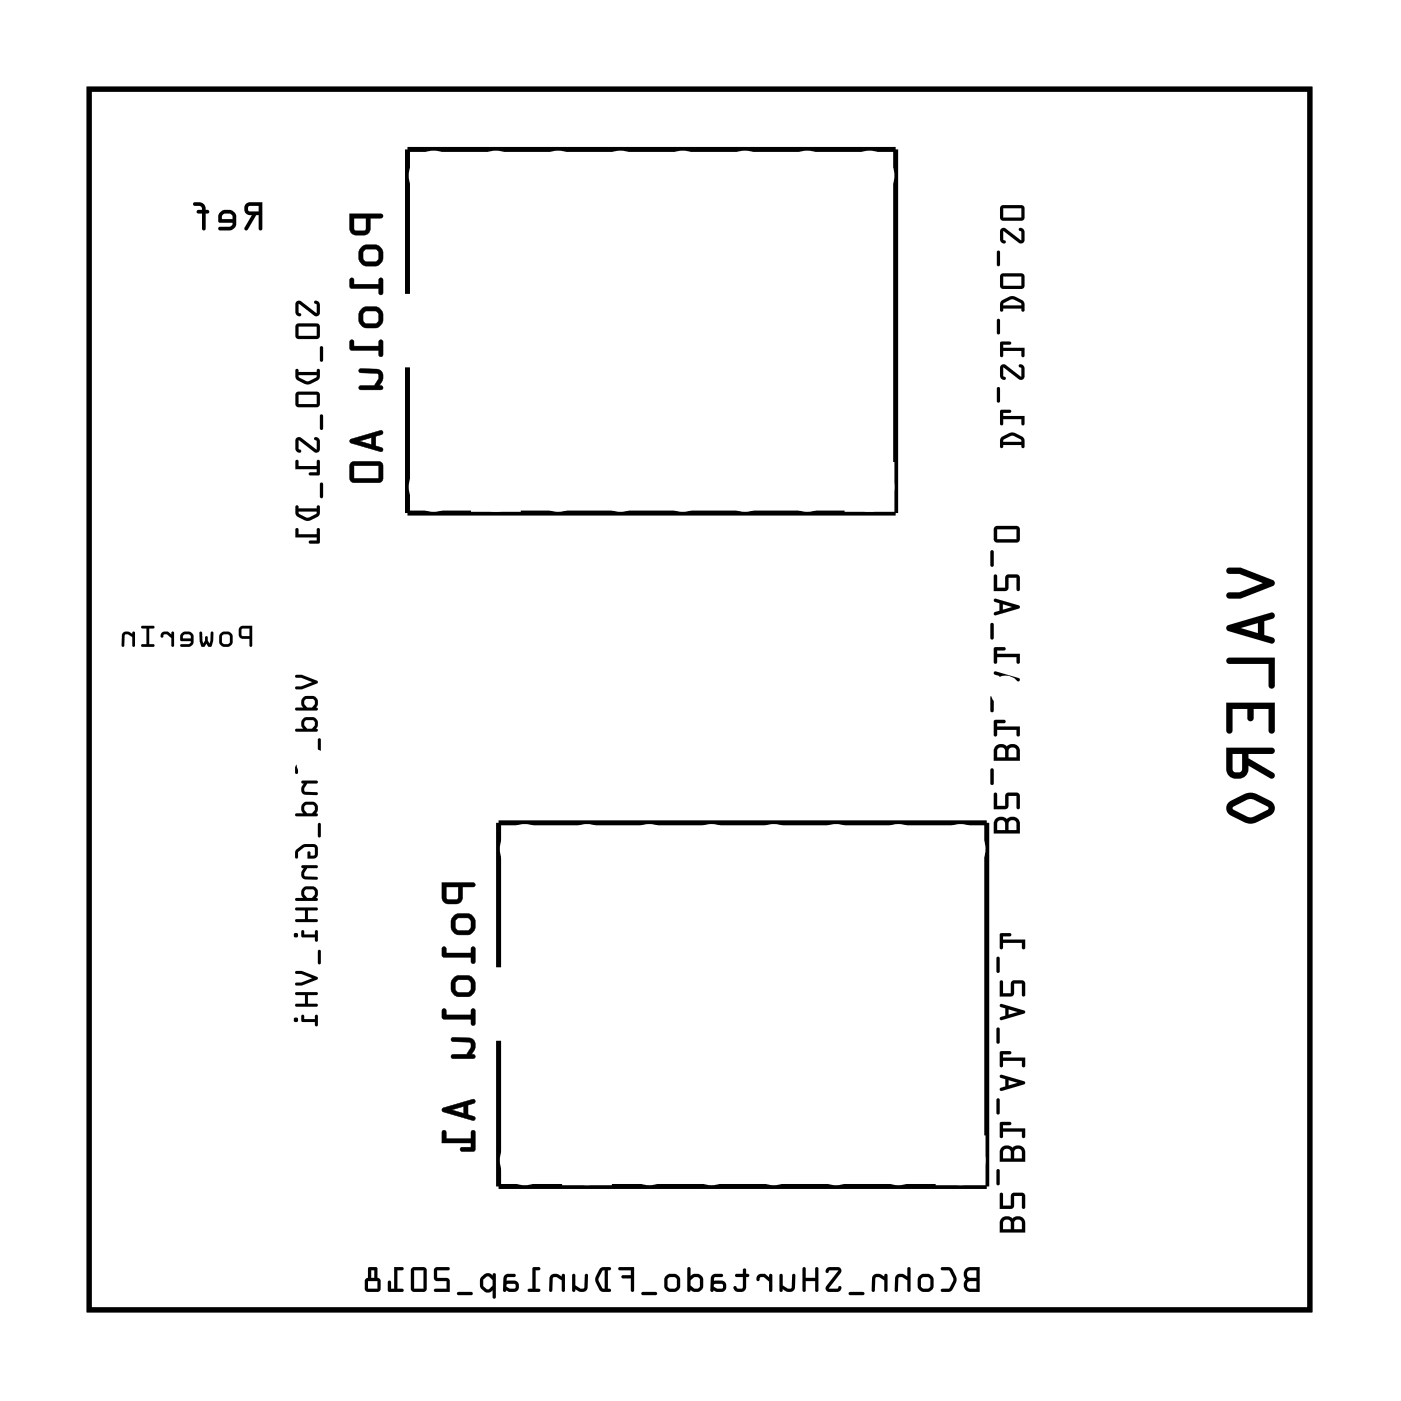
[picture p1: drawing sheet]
<svg xmlns="http://www.w3.org/2000/svg" width="57mm" height="57mm" viewBox="0 0 57 57" stroke-linecap="round" stroke-linejoin="round" font-family="sans-serif">
<path d="M3.6 3.6h49.8v49.8h-49.8zM16.6 12v-5.9h19.9v14.8h-19.9v-5.9M20.3 39.5v-5.9h20v14.8h-20v-5.9" fill="none" stroke="#000" stroke-width=".2"/>
<g fill="#000">
<path d="M3.6 3.6v49.8h49.8v-49.8zM3.6 3.6h49.8v49.8h-49.8z"/>
<path d="M10 8.3a.27 .27 0 0 0 0 .3 .27 .27 0 0 0 .3 .2l-.3 .6h.1l.4-.6h.1v.5l.1 .1v-1.1zM10 8.3l.7-.1v1.2l-.1-.1v-.5h-.1l-.4 .6h-.1l.3-.6a.27 .27 0 0 1-.3-.2 .27 .27 0 0 1 0-.3zM10.1 8.4h.5v.2h-.4zM10.1 8.4l.1 .2h.4v-.2zM9 8.7l-.1 .4h.6l-.1 .1-.5 .1v.1h.6l.1-.3v-.4l-.2-.1zM9 8.7l.4-.1 .2 .1v.4l-.1 .3h-.6v-.1l.5-.1 .1-.1h-.6zM9.1 8.8l.3-.1 .1 .2h-.5zM9.1 8.8v.1h.4l-.1-.2zM7.9 8.3v.1l.3 .1v.1h-.2l.2 .1v.6l.1 .1 .1-.1v-.6l.1-.1h-.1a.32 .32 0 0 0-.5-.3zM7.9 8.3a.32 .32 0 0 1 .5 .3h.1l-.1 .1v.6l-.1 .1-.1-.1v-.6l-.2-.1h.2v-.1l-.3-.1z"/>
<path d="M10 8.3a.27 .27 0 0 0 0 .3 .27 .27 0 0 0 .3 .2l-.3 .6h.1l.4-.6h.1v.5l.1 .1v-1.1zM10.1 8.4h.5v.2h-.4zM9 8.7l-.1 .4h.6l-.1 .1-.5 .1v.1h.6l.1-.3v-.4l-.2-.1zM9.1 8.8l.3-.1 .1 .2h-.4zM7.9 8.3v.1l.3 .1v.1h-.2l.2 .1v.6l.1 .1 .1-.1v-.6l.1-.1h-.1a.32 .32 0 0 0-.5-.3z"/>
<path d="M12.1 12.3l-.1 .4 .2 .2 .1-.1-.1-.1v-.3l.7 .5 .1-.1v-.4l-.1-.1h-.1l.1 .1v.4l-.6-.5zM12.1 13.2l-.1 .5 .1 .1h.8l.1-.1v-.4v-.1zM12.2 13.3h.7v.4h-.7zM13.1 14.1v.7l.1-.6zM12.1 15.1v.4a.59 .59 0 0 0 .8 0l.1-.1v-.3l-.1 .1h-.7v-.1zM12.2 15.3h.7l-.4 .3-.3-.2zM12.1 16l-.1 .5 .1 .1h.8l.1-.1v-.4v-.1zM12.2 16.1h.7v.4h-.7zM13.1 16.9v.6l.1-.5zM12.1 17.9l-.1 .4 .2 .2 .1-.1-.1-.1v-.3l.7 .5 .1-.1v-.4l-.1-.2-.1 .1 .1 .1v.3l-.6-.4zM12.1 18.8l-.1 .3h.9v.2h-.3v.1h.4v-.6h-.1v.2h-.7v-.2zM13.1 19.7v.6l.1-.6zM12.1 20.6v.4a.59 .59 0 0 0 .8 .1l.1-.1v-.4l-.1 .1h-.7v-.1zM12.2 20.9h.7l-.4 .2-.3-.1zM12.1 21.6l-.1 .3h.9v.1l-.3 .1h.4v-.6l-.1 .1v.2h-.7v-.2z"/>
<path d="M12.1 12.3l-.1 .4 .2 .2 .1-.1-.1-.1v-.3l.7 .5 .1-.1v-.4l-.1-.1h-.1l.1 .1v.4l-.6-.5zM12.1 12.3h.2l.6 .5v-.4l-.1-.1h.1l.2 .1-.1 .4-.1 .1-.7-.5v.3l.1 .1-.1 .1-.2-.2zM12.1 13.2l-.1 .5 .1 .1h.8l.1-.1v-.4v-.1zM12.1 13.2h.9l.1 .1-.1 .4-.1 .1h-.8l-.1-.1zM12.2 13.3h.7v.4h-.7zM12.2 13.3v.4h.7v-.4zM13.1 14.1v.7l.1-.6zM13.1 14.1l.1 .1-.1 .6-.1-.1zM12.1 15.1v.4l.3 .2h.3l.3-.3v-.3l-.1 .1h-.7v-.1zM12.1 15.1h.1v.1h.7l.1-.1v.3l-.3 .3h-.2l-.4-.2zM12.2 15.3h.7l-.4 .3-.3-.2zM12.2 15.3v.1l.3 .2 .4-.3zM12.1 16l-.1 .5 .1 .1h.8l.1-.1v-.4v-.1zM12.1 16h.9l.1 .1-.1 .4-.1 .1h-.8l-.1-.1zM12.2 16.1h.7v.4h-.7zM12.2 16.1v.4h.7v-.4zM13.1 16.9v.6l.1-.5zM13.1 16.9l.1 .1-.1 .5h-.1zM12.1 17.9l-.1 .4 .2 .2 .1-.1-.1-.1v-.3l.7 .5 .1-.1v-.4l-.1-.2-.1 .1 .1 .1v.3l-.6-.4zM12.1 17.9h.2l.6 .4v-.3l-.1-.1 .1-.1 .2 .2-.1 .4-.1 .1-.7-.5v.3l.1 .1-.1 .1-.2-.2zM12.1 18.8l-.1 .3h.9v.2h-.3v.1h.4v-.6h-.1v.2h-.7v-.2zM12.1 18.8h.1v.2h.7v-.2h.1v.6h-.4v-.1h.3v-.2h-.9zM13.1 19.7v.6l.1-.6zM13.1 19.7h.1l-.1 .6h-.1zM12.1 20.6v.4l.3 .2h.3l.3-.2v-.4l-.1 .1h-.7v-.1zM12.1 20.6h.1v.1h.7l.1-.1v.4l-.3 .2h-.2l-.4-.2zM12.2 20.9h.7l-.4 .2-.3-.1zM12.2 20.9v.1l.3 .1 .4-.2zM12.1 21.6l-.1 .3h.9v.1l-.3 .1h.4v-.6l-.1 .1v.2h-.7v-.2zM12.1 21.6h.1v.2h.7v-.2l.1-.1v.6h-.4l.3-.1v-.1h-.9z"/>
<path d="M14.3 8.7v.7l.2 .2 .5-.1 .1-.6h.4l.1-.1-.1-.1zM14.4 8.9h.5v.5h-.4zM14.6 10.4a.5 .5 0 0 0 1 0 .5 .5 0 0 0-1 0zM14.9 10.2h.5v.1v.3l-.1 .1h-.4l-.1-.2zM14.3 11.4v.4h1.1l.1 .2h.1v-.7l-.1 .1-.1 .2h-1v-.2zM14.6 13a.5 .5 0 0 0 1 0 .5 .5 0 0 0-1 0zM14.9 12.7h.5v.1v.3l-.1 .1h-.4l-.1-.1zM14.3 13.9v.4h1.1l.1 .2h.1v-.6h-.1l-.1 .2h-1v-.2zM14.7 15.1v.1h.7v.1l-.1 .4h-.6v.2h.9v-.1l-.1-.1a.38 .38 0 0 0 .1-.3 .38 .38 0 0 0-.2-.3zM14.3 17.9v.2l1.2 .3h.1v-.1l-.3-.1v-.4l.3-.1v-.1zM14.7 18l.5-.1v.2zM14.3 18.9v.6l.1 .2h1l.2-.1v-.6l-.1-.2zM14.4 19h1v.5h-1z"/>
<path d="M14.3 8.7v.7l.2 .2 .5-.1 .1-.6h.4a.1 .1 0 0 0 .1-.1 .1 .1 0 0 0-.1-.1zM14.3 8.7h1.2l.1 .1-.1 .1h-.4l-.1 .6-.5 .1-.2-.2zM14.4 8.9h.5v.5h-.4zM14.4 8.9l.1 .5h.4v-.5zM14.6 10.4a.51 .51 0 0 0 1 0 .51 .51 0 0 0-1 0zM14.6 10.4a.5 .5 0 0 1 1 0 .5 .5 0 0 1-1 0zM14.9 10.2h.5v.1v.3h-.5l-.1-.3zM14.9 10.2l-.1 .3 .1 .2h.4l.1-.1 .1-.3-.1-.1zM14.3 11.4v.4h1.1v.1a.1 .1 0 0 0 .1 .1 .1 .1 0 0 0 .1-.1v-.5a.1 .1 0 0 0-.1-.1 .1 .1 0 0 0-.1 .1v.2h-1v-.2zM14.3 11.4h.1v.2h1.1v-.2l.1-.1v.7h-.1v-.2h-1.2zM14.6 13a.51 .51 0 0 0 1 0 .51 .51 0 0 0-1 0zM14.6 13a.5 .5 0 0 1 1 0 .5 .5 0 0 1-1 0zM14.9 12.7h.5v.1v.4l-.5-.1-.1-.3zM14.9 12.7l-.1 .4 .1 .1h.4l.1-.1 .1-.3-.1-.1zM14.3 13.9v.4h1.1v.2a.1 .1 0 0 0 .1 .1 .1 .1 0 0 0 .1-.1v-.6a.1 .1 0 0 0-.1-.1 .1 .1 0 0 0-.1 .1v.2h-1v-.2zM14.3 13.9h.1v.2h1.1v-.2h.1v.6h-.1v-.2h-1.2zM14.7 15.1v.1h.7v.1l-.1 .4h-.6a.1 .1 0 0 0-.1 .1 .1 .1 0 0 0 .1 .1h.8a.1 .1 0 0 0 .1-.1 .1 .1 0 0 0-.1-.1 .39 .39 0 0 0-.1-.7zM14.7 15.1h.7a.32 .32 0 0 1 .2 .5l-.1 .1 .1 .1v.1h-.9v-.2h.6l.2-.4-.1-.1h-.7zM14.3 17.9v.2l1.2 .3h.1v-.1l-.3-.1v-.4l.3-.1v-.1zM14.3 17.9l1.2-.3 .1 .1-.3 .1v.4l.3 .1v.1h-.1l-1.2-.3zM14.7 18l.5-.1v.2zM14.6 18l.6 .1v-.3zM14.3 18.9v.6l.1 .2h1l.2-.1v-.6l-.1-.2zM14.3 18.9l1.2-.1 .1 .2v.6l-.2 .1h-1l-.1-.2zM14.4 19h1v.5h-1zM14.4 19v.5h1.1v-.5z"/>
<path d="M40.9 17.8l-.1 .4 .1 .1v-.1h.8l.1 .1v-.4a.59 .59 0 0 0-.9-.1zM40.9 17.9l.4-.1 .3 .1 .1 .1h-.8zM40.8 16.7v.6h.1v-.2h.8v.2h.1v-.3h-.9v-.2h.3zM40.7 15.8v.6l.1-.5zM40.8 14.9v.4l.1 .2 .1-.1-.1-.1v-.3l.7 .5 .2-.1v-.4l-.1-.1h-.1l.1 .1v.4l-.7-.5zM40.8 14v.6l.1-.1v-.2h.8v.2h.1v-.3h-.9v-.1h.3v-.1zM40.7 13v.6l.1-.5zM40.9 12.3l-.1 .4h.1v-.1h.8l.1 .1v-.4a.59 .59 0 0 0-.9-.1zM40.9 12.4l.4-.2 .3 .2 .1 .1h-.8zM40.8 11.2v.5l.1 .1h.8l.1-.1v-.4l-.1-.1zM40.9 11.3h.8v.4h-.8zM40.7 10.2v.6v.1l.1-.6zM40.8 9.3v.5l.1 .1h.1l-.1-.1v-.4l.7 .5 .2-.1v-.3l-.1-.2-.1 .1 .1 .1v.3l-.7-.5zM40.8 8.4v.5l.1 .1h.8l.1-.1v-.4l-.1-.1zM40.9 8.5h.8v.4h-.8z"/>
<path d="M40.9 17.8l-.1 .5 .1-.1h.8v.1l.1-.1v-.3l-.4-.2h-.2zM40.9 17.8l.3-.2 .2 .1 .4 .2v.3l-.1 .1v-.1h-.8l-.1 .1zM40.9 17.9l.4-.1 .3 .1 .1 .1h-.8zM40.9 17.9v.1h.8l-.1-.1-.3-.1zM40.8 16.7v.6h.1v-.2h.8v.2h.1v-.3h-.9v-.2h.3zM40.8 16.7l.4 .1h-.3v.2h.9v.3h-.1v-.2h-.8v.2h-.1zM40.7 15.8v.6l.1-.5zM40.7 15.8l.1 .1-.1 .5zM40.8 14.9v.4l.1 .2 .1-.1-.1-.1v-.3l.7 .5 .2-.1v-.4l-.1-.1h-.1l.1 .1v.4l-.7-.5zM40.8 14.9h.2l.6 .5 .1-.4-.1-.1h.1l.1 .1v.4l-.2 .1-.7-.5v.3l.1 .1-.1 .1-.1-.2zM40.8 14v.6l.1-.1v-.2h.8v.2h.1v-.3h-.9v-.1h.3v-.1zM40.8 13.9l.4 .1v.1h-.3v.1h.9v.3h-.1v-.2h-.8v.2l-.1 .1zM40.7 13v.6l.1-.5zM40.7 13l.1 .1-.1 .5zM40.9 12.3l-.1 .4 .1-.1h.8v.1h.1v-.4l-.4-.2h-.2zM40.9 12.3l.3-.2h.2l.4 .2v.4h-.1v-.1h-.8l-.1 .1zM40.9 12.4l.4-.2 .3 .2 .1 .1h-.8zM40.9 12.4v.1h.8l-.1-.1-.3-.2zM40.8 11.2v.5l.1 .1h.8l.1-.1v-.4l-.1-.1zM40.8 11.2h.9l.1 .1v.4l-.1 .1h-.8l-.1-.1zM40.9 11.3h.8v.4h-.8zM40.9 11.3v.4h.8v-.4zM40.7 10.2v.7l.1-.6zM40.7 10.2l.1 .1-.1 .6v-.1zM40.8 9.3v.5l.1 .1h.1l-.1-.1v-.4l.7 .5 .2-.1v-.3l-.1-.2-.1 .1 .1 .1v.3l-.7-.5zM40.8 9.3h.2l.6 .5 .1-.3-.1-.1 .1-.1 .1 .2v.3l-.2 .1-.7-.5v.4l.1 .1h-.1l-.1-.1zM40.8 8.4v.5l.1 .1h.8l.1-.1v-.4l-.1-.1zM40.8 8.4h.9l.1 .1v.4l-.1 .1h-.8l-.1-.1zM40.9 8.5h.8v.4h-.8zM40.9 8.5v.4h.8v-.4z"/>
<path d="M9.8 25.6v.4l.4 .1v.3h.1v-.9zM9.8 25.6l.5-.1v.9h-.1v-.3l-.4-.1zM9.9 25.7l.3-.1v.4l-.3-.1zM9.9 25.7v.2h.3v-.3zM8.9 26.1a.31 .31 0 0 0 .6 0 .31 .31 0 0 0-.6 0zM8.9 26.1a.31 .31 0 0 1 .6 0 .31 .31 0 0 1-.6 0zM9.1 25.9h.3l-.1 .4-.2-.1zM9.1 25.9v.3l.2 .1 .1-.4zM8.2 25.8v.6h.1l.1-.1 .1 .1h.1l.1-.6h-.1l-.1 .5-.1-.3-.1 .3-.1-.5zM8.2 25.8l.1 .5 .1-.4 .1 .4 .1-.5h.1l-.1 .6h-.1l-.1-.1-.1 .1h-.1zM7.4 25.8v.3l.4 .1-.1 .1h-.3v.1h.4l.1-.2v-.3l-.2-.1zM7.4 25.8h.3l.2 .1v.3l-.1 .2h-.4v-.1h.3l.1-.1-.4-.1zM7.5 25.9h.2l.1 .1h-.3zM7.5 25.9v.1h.3l-.1-.1zM6.6 25.8v.2l.2-.1 .2 .1v.4h.1v-.6l-.1 .1-.2-.1zM6.6 25.8h.2l.2 .1 .1-.1v.6h-.1v-.4l-.2-.1-.2 .1zM5.8 25.5v.1h.2v.7l-.2 .1h.5v-.1h-.2v-.7h.2zM5.8 25.5l.5 .1h-.2v.7h.2v.1h-.5l.2-.1v-.7h-.2zM5 25.8v.6h.1v-.5l.3 .1v.4h.1v-.6l-.1 .1-.2-.1zM5 25.8h.2l.2 .1 .1-.1v.6h-.1v-.4l-.2-.1h-.1v.5h-.1z"/>
<path d="M9.8 25.6v.4l.4 .1v.3h.1v-.9zM9.9 25.7l.3-.1v.3h-.3zM8.9 26.1a.31 .31 0 0 0 .6 0 .31 .31 0 0 0-.6 0zM9.1 25.9h.3l-.1 .4-.2-.1zM8.2 25.8v.6h.1l.1-.1 .1 .1h.1l.1-.6h-.1l-.1 .5-.1-.4-.1 .4-.1-.5zM7.4 25.8v.3l.4 .1-.1 .1h-.3v.1h.4l.1-.2v-.3l-.2-.1zM7.5 25.9h.2l.1 .1h-.3zM6.6 25.8v.2l.2-.1 .2 .1v.4h.1v-.6l-.1 .1-.2-.1zM5.8 25.5v.1h.2v.7l-.2 .1h.5v-.1h-.2v-.7h.2zM5 25.8v.6h.1v-.5l.3 .1v.4h.1v-.6l-.1 .1-.2-.1z"/>
<path d="M12.1 27.5v.1l.6 .2-.6 .2v.1h.2l.7-.2-.1-.1-.6-.3zM12.4 28.4l-.1 .2 .1 .3h-.3v.1h.8v-.1l.1-.3-.1-.1-.1-.1zM12.5 28.5h.3v.2l-.1 .2h-.2l-.1-.2zM12.4 29.3l-.1 .2 .1 .2h-.3v.1h.8v-.1l.1-.2-.1-.2h-.1zM12.5 29.4h.3v.2l-.1 .1h-.2l-.1-.1zM13 30.1v.6l.1-.5zM12.1 31.2l-.1 .1 .1 .3 .1-.3 .2-.2h.4v.3l-.1 .1-.1-.2-.1 .3h.4l.1-.1v-.3l-.2-.2a.64 .64 0 0 0-.7 .2zM12.3 31.9l.1 .1a.26 .26 0 0 0-.1 .2 .26 .26 0 0 0 .2 .2h.4v-.1h-.5v-.1l.1-.2h.4l.1-.1zM12.4 32.8l-.1 .1 .1 .3h-.3v.1h.8v-.1l.1-.3-.1-.1-.1-.1zM12.5 32.8h.3v.2l-.1 .2h-.2l-.1-.2zM13 33.6v.6l.1-.6zM12.1 34.6l-.1 .2 .1 .2 .1-.2 .2-.2h.4v.3h-.1l-.1-.2-.1 .3h.4l.1-.1v-.3l-.2-.2a.64 .64 0 0 0-.7 .2zM12.3 35.3l.1 .1a.26 .26 0 0 0-.1 .3 .26 .26 0 0 0 .2 .2h.4v-.1l-.5-.1v-.1l.1-.2h.4l.1-.1zM12.4 36.2l-.1 .2 .1 .2h-.3v.1h.8v-.1l.1-.2-.1-.2h-.1zM12.5 36.3h.3v.2l-.1 .1h-.2l-.1-.1zM12.1 37v.1h.3v.4h-.3v.1h.9l-.1-.1h-.3v-.4h.3v-.1zM12.3 38v.2h.5l.1 .2h.1l-.1-.5-.1 .2h-.4v-.1zM12 38.2a.1 .1 0 0 0 .2 0 .1 .1 0 0 0-.2 0zM13 38.8v.5l.1-.5zM12.1 39.6v.1l.6 .2-.6 .2v.1h.2l.7-.3-.1-.1-.6-.2zM12.1 40.5v.1h.3v.3h-.3v.2l.9-.1-.1-.1h-.3v-.3h.3v-.1zM12.3 41.4v.3h.5l.1 .2 .1-.1-.1-.4-.1 .2h-.4v-.2zM12 41.6a.1 .1 0 0 0 .2 0 .1 .1 0 0 0-.2 0z"/>
<path d="M12.1 27.5v.1l.6 .2-.6 .2v.1h.2l.7-.2-.1-.1-.6-.3zM12.1 27.5h.2l.6 .3 .1 .1-.7 .2h-.2v-.1l.6-.2-.6-.2zM12.4 28.4l-.1 .2 .1 .3h-.3v.1h.8v-.1l.1-.3-.1-.1-.1-.1zM12.4 28.4h.4l.1 .1 .1 .1-.1 .3 .1 .1h-.9v-.1h.3l-.1-.3zM12.5 28.5h.3v.2l-.1 .2h-.2l-.1-.2zM12.5 28.5l-.1 .2 .1 .2h.2l.1-.2v-.2zM12.4 29.3l-.1 .2 .1 .2h-.3v.1h.8v-.1l.1-.2-.1-.2h-.1zM12.4 29.3h.4h.1l.1 .2-.1 .2 .1 .1h-.9v-.1h.3l-.1-.2zM12.5 29.4h.3v.2l-.1 .1h-.2l-.1-.1zM12.5 29.4l-.1 .2 .1 .1h.2l.1-.1v-.2zM13 30.1v.6l.1-.5zM13 30.1l.1 .1-.1 .5zM12.1 31.2l-.1 .1 .1 .3 .1-.3 .2-.2h.4v.3l-.1 .1-.1-.2-.1 .3h.4l.1-.1v-.3l-.2-.2a.64 .64 0 0 0-.7 .2zM12.1 31.2l.3-.2h.5l.1 .1v.4l-.1 .1h-.4l.1-.3h.1v.2l.1-.1v-.2l-.3-.1-.3 .2v.2l-.1 .1zM12.3 31.9l.1 .1-.1 .1a.23 .23 0 0 0 .2 .3h.4v-.1h-.5v-.1l.1-.2h.4l.1-.1zM12.3 31.9h.7l-.1 .1h-.4l-.1 .2v.1h.5v.1h-.4a.26 .26 0 0 1-.2-.2 .26 .26 0 0 1 .1-.2zM12.4 32.8l-.1 .1 .1 .3h-.3v.1h.8v-.1l.1-.3-.1-.1-.1-.1zM12.4 32.8l.4-.1 .1 .1 .1 .1-.1 .3 .1 .1h-.9v-.1h.3l-.1-.3zM12.5 32.8h.3v.2l-.1 .2h-.2l-.1-.2zM12.5 32.8l-.1 .2 .1 .2h.2l.1-.2v-.2zM13 33.6v.6l.1-.6zM13 33.6h.1l-.1 .6zM12.1 34.6l-.1 .2 .1 .2 .1-.2 .2-.2h.4v.3h-.1l-.1-.2-.1 .3h.4l.1-.1v-.3l-.2-.2a.64 .64 0 0 0-.7 .2zM12.1 34.6l.3-.2h.5l.1 .1v.4l-.1 .1h-.4l.1-.3 .1 .1v.1h.1v-.3h-.3l-.3 .2v.2h-.1zM12.3 35.3l.1 .1-.1 .1a.23 .23 0 0 0 .2 .4h.4v-.1l-.5-.1v-.1l.1-.2h.4l.1-.1zM12.3 35.3h.7l-.1 .1h-.4l-.1 .2v.1l.5 .1v.1h-.4a.26 .26 0 0 1-.2-.2 .26 .26 0 0 1 .1-.3zM12.4 36.2l-.1 .2 .1 .2h-.3v.1h.8v-.1l.1-.2-.1-.2h-.1zM12.4 36.2h.4h.1l.1 .2-.1 .2 .1 .1h-.9v-.1h.3l-.1-.2zM12.5 36.3h.3v.2l-.1 .1h-.2l-.1-.1zM12.5 36.3l-.1 .2 .1 .1h.2l.1-.1v-.2zM12.1 37v.1h.3v.4h-.3v.1h.9l-.1-.1h-.3v-.4h.3v-.1zM12.1 37h.8v.1h-.3v.4h.3l.1 .1h-.9v-.1h.3v-.4h-.3zM12.3 38v.2h.5l.1 .2h.1l-.1-.5-.1 .2h-.4v-.1zM12.3 38h.1v.1h.4l.1-.2 .1 .5h-.1l-.1-.2h-.5zM12 38.2a.1 .1 0 0 0 .2 0 .1 .1 0 0 0-.2 0zM12 38.2a.1 .1 0 0 1 .2 0 .1 .1 0 0 1-.2 0zM13 38.8v.5l.1-.5zM13 38.8h.1l-.1 .5zM12.1 39.6v.1l.6 .2-.6 .2v.1h.2l.7-.3-.1-.1-.6-.2zM12.1 39.6h.2l.6 .2 .1 .1-.7 .3h-.2v-.1l.6-.2-.6-.2zM12.1 40.5v.1h.3v.3h-.3v.2l.9-.1-.1-.1h-.3v-.3h.3v-.1zM12.1 40.5h.8v.1h-.3v.3h.3l.1 .1-.9 .1v-.2h.3v-.3h-.3zM12.3 41.4v.3h.5l.1 .1h.1l-.1-.4-.1 .2h-.4v-.2zM12.3 41.4h.1v.2h.4l.1-.2 .1 .4-.1 .1-.1-.2h-.5zM12 41.6a.1 .1 0 0 0 .2 0 .1 .1 0 0 0-.2 0zM12 41.6a.1 .1 0 0 1 .2 0 .1 .1 0 0 1-.2 0z"/>
<path d="M18 36v.7l.3 .2 .5-.1 .1-.6h.4l.1-.1-.1-.1zM18.2 36.2h.5v.5h-.5zM18.4 37.7a.5 .5 0 0 0 1 0 .5 .5 0 0 0-1 0zM18.6 37.5h.5l.1 .1v.3l-.1 .1-.4-.1-.1-.1zM18.1 38.6v.4l1.1 .1v.2h.2l-.1-.7-.1 .1v.2h-1v-.2zM18.4 40.3a.5 .5 0 0 0 1 0 .5 .5 0 0 0-1 0zM18.6 40h.5l.1 .1v.3l-.1 .1h-.4l-.1-.2zM18.1 41.2v.4h1.1v.2h.2l-.1-.7-.1 .1v.2h-1v-.2zM18.4 42.3v.2h.7l.1 .1-.2 .4h-.5l-.1 .2h1v-.2h-.2a.38 .38 0 0 0 .2-.4 .38 .38 0 0 0-.3-.3zM18 45.2l.1 .2 1.2 .3h.1v-.1l-.3-.1v-.4l.3-.1-.1-.2zM18.4 45.3l.5-.2v.3zM18.1 46.1l-.1 .5h1.2v.2h-.4v.1h.6l-.1-.8-.1 .1v.2h-1v-.2z"/>
<path d="M18 36v.7l.3 .2 .5-.1 .1-.6h.4a.1 .1 0 0 0 .1-.1 .1 .1 0 0 0-.1-.1zM18 36h1.3l.1 .1-.1 .1h-.4l-.1 .6-.5 .1-.2-.2zM18.2 36.2h.5v.5h-.5zM18.2 36.2v.5h.5v-.5zM18.4 37.7a.51 .51 0 0 0 1 0 .51 .51 0 0 0-1 0zM18.4 37.7a.5 .5 0 0 1 1 0 .5 .5 0 0 1-1 0zM18.6 37.5h.5l.1 .1-.1 .3h-.5v-.3zM18.6 37.5v.3l.1 .2h.4l.1-.1v-.3l-.1-.1zM18 38.6l.1 .5h1.1v.1a.1 .1 0 0 0 .1 .1 .1 .1 0 0 0 .1-.1v-.5a.1 .1 0 0 0-.1-.1 .1 .1 0 0 0-.1 .1v.2h-1v-.2zM18.1 38.6l.1 .1v.2h1v-.2l.1-.1 .1 .7h-.2v-.3h-1.1zM18.4 40.3a.51 .51 0 0 0 1 0 .51 .51 0 0 0-1 0zM18.4 40.3a.5 .5 0 0 1 1 0 .5 .5 0 0 1-1 0zM18.6 40h.5l.1 .1-.1 .4-.5-.1v-.3zM18.6 40v.3l.1 .2h.4l.1-.1v-.3l-.1-.1zM18 41.2l.1 .4h1.1v.1a.1 .1 0 0 0 .1 .1 .1 .1 0 0 0 .1-.1v-.5a.1 .1 0 0 0-.1-.1 .1 .1 0 0 0-.1 .1v.2h-1v-.2zM18.1 41.2h.1v.2h1v-.2h.1l.1 .6h-.2v-.2h-1.1zM18.4 42.3v.2h.7l.1 .1-.2 .4h-.5a.1 .1 0 0 0-.1 .1 .1 .1 0 0 0 .1 .1h.8a.1 .1 0 0 0 .1-.1 .11 .11 0 0 0-.2-.1 .39 .39 0 0 0-.1-.7zM18.4 42.3h.7a.32 .32 0 0 1 .2 .5l-.1 .2 .2 .1-.1 .1h-.8v-.2h.5l.2-.4-.1-.1h-.6zM18 45.2l.1 .2 1.2 .3h.1v-.2h-.3v-.4l.3-.1-.1-.2zM18.1 45.2l1.2-.4 .1 .2-.3 .1v.4h.2l.1 .2h-.1l-1.2-.3zM18.4 45.3l.5-.2v.3zM18.4 45.3l.5 .1v-.3zM18 46.1v.5h1.2v.2h-.3a.1 .1 0 0 0-.1 .1 .1 .1 0 0 0 .1 .1h.5v-.8a.1 .1 0 0 0-.1-.1 .1 .1 0 0 0-.1 .1v.2h-1v-.2zM18.1 46.1l.1 .1v.3h1v-.3l.1-.1 .1 .8h-.6v-.1h.4v-.2h-1.2z"/>
<path d="M40.6 33.4l-.1 .6h1.1v-.5l-.3-.2a.27 .27 0 0 1-.4 0zM40.7 33.5h.3v.4h-.3zM41.2 33.5h.2l.1 .4h-.4zM40.6 32.4l-.1 .6h.6v-.5h.4v.5h.1v-.5l-.1-.2-.5 .1v.5h-.3v-.5zM40.4 31.4v.6h.1v-.6zM40.6 30.4l-.1 .6h1.1v-.5l-.3-.1a.27 .27 0 0 1-.4 0zM40.7 30.5h.3v.4h-.3zM41.2 30.5h.2l.1 .4h-.4zM40.6 29.4v.6h.1v-.2h.8v.2h.1v-.4h-.9v-.1h.3v-.1zM40.4 28.4v.6l.1 .1v-.1v-.6zM40.6 27.4v.1l.2 .1v.3h-.2v.2l1-.4zM40.9 27.6l.4 .1-.4 .1zM40.6 26.4v.7l.1-.1v-.2h.8v.2h.1v-.3h-.9v-.2h.3v-.1zM40.4 25.4v.6l.1 .1v-.1v-.5zM40.6 24.4v.1l.2 .1v.3l-.2 .1v.1l1-.3v-.1zM40.9 24.6l.4 .2-.4 .1zM40.6 23.5l-.1 .6h.6v-.5h.4v.5h.1v-.5l-.1-.2-.5 .1v.5h-.3v-.5zM40.4 22.5v.6h.1v-.6zM40.6 21.5l-.1 .5 .1 .1h.9l.1-.1v-.4l-.1-.1zM40.7 21.6h.8v.4h-.8z"/>
<path d="M40.6 33.4l-.1 .6h1.1v-.4a.31 .31 0 0 0-.2-.3 .31 .31 0 0 0-.3 .1l-.2-.1zM40.6 33.4l.2-.1 .3 .1 .3-.1 .2 .2v.5h-1.1zM40.7 33.5h.3v.4h-.3zM40.7 33.5v.4h.3v-.4zM41.2 33.5h.2l.1 .4h-.4zM41.2 33.5l-.1 .4h.4l-.1-.4zM40.6 32.4l-.1 .6h.6v-.5h.4v.5h.1v-.5l-.1-.2-.5 .1v.5h-.3v-.5zM40.6 32.3l.1 .1v.5h.3v-.5l.5-.1 .1 .2v.5h-.1v-.5h-.4v.5h-.6zM40.4 31.4v.6h.1v-.6zM40.4 31.4h.1v.6h-.1zM40.6 30.4l-.1 .6h1.1v-.4a.31 .31 0 0 0-.2-.2 .31 .31 0 0 0-.3 0h-.2zM40.6 30.4h.2h.3h.3l.2 .1v.5h-1.1zM40.7 30.5h.3v.4h-.3zM40.7 30.5v.4h.3v-.4zM41.2 30.5h.2l.1 .4h-.4zM41.2 30.5l-.1 .4h.4l-.1-.4zM40.6 29.4v.6h.1v-.2h.8v.2h.1v-.4h-.9v-.1h.3v-.1zM40.6 29.4h.4v.1h-.3v.1h.9v.4h-.1v-.2h-.8v.2h-.1zM40.4 28.4v.6l.1 .1v-.7zM40.4 28.4h.1v.6v.1l-.1-.1zM40.6 27.4v.1l.2 .1v.3h-.2v.2l1-.4zM40.6 27.4l1 .3-1 .4v-.2h.2v-.3l-.2-.1zM40.9 27.6l.4 .1-.4 .1zM40.9 27.6v.2l.4-.1zM40.6 26.4v.7l.1-.1v-.2h.8v.2h.1v-.3h-.9v-.2h.3v-.1zM40.6 26.4h.4v.1h-.3v.2h.9v.3h-.1v-.2h-.8v.2l-.1 .1zM40.4 25.4v.6l.1 .1v-.6zM40.4 25.4l.1 .1v.5v.1l-.1-.1zM40.6 24.4v.1l.2 .1v.3l-.2 .1v.1l1-.3v-.1zM40.6 24.4l1 .3v.1l-1 .3v-.1l.2-.1v-.3l-.2-.1zM40.9 24.6l.4 .2-.4 .1zM40.9 24.6v.3l.4-.1zM40.6 23.5l-.1 .6h.6v-.5h.4v.5h.1v-.5l-.1-.2-.5 .1v.5h-.3v-.5zM40.6 23.5h.1v.5h.3v-.5l.5-.1 .1 .2v.5h-.1v-.5h-.4v.5h-.6zM40.4 22.5v.6h.1v-.6zM40.4 22.5h.1v.6h-.1zM40.6 21.5l-.1 .5 .1 .1h.9l.1-.1v-.4l-.1-.1zM40.6 21.5h.9l.1 .1v.4l-.1 .1h-.9l-.1-.1zM40.7 21.6h.8v.4h-.8zM40.7 21.6v.4h.8v-.4z"/>
<path d="M50.1 23.2v.2h.5l.9 .4-.9 .4h-.5a.13 .13 0 0 0-.1 .1 .13 .13 0 0 0 .1 .1h.5l1.3-.5 .1-.1-.1-.1-1.3-.5zM50 25.5l.1 .2 1.8 .6a.13 .13 0 0 0 .1-.2 .13 .13 0 0 0-.1-.1l-.3-.1v-.6l.3-.1a.13 .13 0 0 0 .1-.1 .13 .13 0 0 0-.1-.1zM50.6 25.6l.7-.2v.4zM50.1 26.9l-.1 .1 .1 .1h1.6v.9a.13 .13 0 0 0 .2 .1 .13 .13 0 0 0 .1-.1v-1.2zM50 28.7v1.1a.13 .13 0 0 0 .1 .1 .13 .13 0 0 0 .2-.1v-.9h.6v.4a.13 .13 0 0 0 .1 .1 .13 .13 0 0 0 .1-.1v-.4h.6v.9a.13 .13 0 0 0 .2 .1 .13 .13 0 0 0 .1-.1v-1.1zM50 30.5v.9a.46 .46 0 0 0 .5 .4 .46 .46 0 0 0 .4-.6l.9 .5a.13 .13 0 0 0 .2 0 .13 .13 0 0 0-.1-.2l-1-.6v-.1h1a.13 .13 0 0 0 .1-.2 .13 .13 0 0 0-.1-.1zM50.3 30.8h.4v.6l-.1 .1-.3-.1zM50.1 32.7l-.1 .3 .2 .3a1.17 1.17 0 0 0 1.7-.1l.1-.2-.2-.3a1.17 1.17 0 0 0-1.7 0zM50.3 32.9l.7-.3 .7 .4-.7 .3-.7-.3z"/>
<path d="M50.1 23.2v.2h.5l.9 .4-.9 .4h-.5a.13 .13 0 0 0-.1 .1 .13 .13 0 0 0 .1 .1h.5l1.3-.5 .1-.1-.1-.1-1.3-.5zM50.1 23.2h.5l1.3 .5 .1 .1-.1 .1-1.3 .5h-.5a.13 .13 0 0 1-.1-.1 .13 .13 0 0 1 .1-.1h.5l.9-.4-.9-.4h-.5zM50 25.5l.1 .2 1.8 .6a.13 .13 0 0 0 .1-.2 .13 .13 0 0 0-.1-.1l-.3-.1v-.6l.3-.1a.13 .13 0 0 0 .1-.1 .13 .13 0 0 0-.1-.1zM50 25.5l1.9-.5a.13 .13 0 0 1 .1 .1 .13 .13 0 0 1-.1 .1l-.3 .1v.6l.3 .1a.13 .13 0 0 1 .1 .1 .13 .13 0 0 1-.1 .2l-1.8-.6zM50.6 25.6l.7-.2v.4zM50.6 25.6l.7 .2v-.4zM50.1 26.9l-.1 .1 .1 .1h1.6v.9a.13 .13 0 0 0 .2 .1 .13 .13 0 0 0 .1-.1v-1.2zM50.1 26.9l1.9-.1v1.2a.13 .13 0 0 1-.1 .1 .13 .13 0 0 1-.2-.1v-.9h-1.6l-.1-.1zM50 28.7v1.1a.13 .13 0 0 0 .1 .1 .13 .13 0 0 0 .2-.1v-.9h.6v.4a.13 .13 0 0 0 .1 .1 .13 .13 0 0 0 .1-.1v-.4h.6v.9a.13 .13 0 0 0 .2 .1 .13 .13 0 0 0 .1-.1v-1.1zM50 28.7h2v1.1a.13 .13 0 0 1-.1 .1 .13 .13 0 0 1-.2-.1v-.9h-.6v.4a.13 .13 0 0 1-.1 .1 .13 .13 0 0 1-.1-.1v-.4h-.6v.9a.13 .13 0 0 1-.2 .1 .13 .13 0 0 1-.1-.1zM50 30.5v.9a.46 .46 0 0 0 .5 .4 .46 .46 0 0 0 .4-.6l.9 .5a.13 .13 0 0 0 .2 0 .13 .13 0 0 0-.1-.2l-1-.6v-.1h1a.13 .13 0 0 0 .1-.2 .13 .13 0 0 0-.1-.1zM50 30.5h1.9a.13 .13 0 0 1 .1 .1 .13 .13 0 0 1-.1 .2h-1v.1l1 .6a.13 .13 0 0 1 .1 .2 .13 .13 0 0 1-.2 0l-.9-.5a.46 .46 0 0 1-.3 .6 .46 .46 0 0 1-.6-.4zM50.3 30.8h.4v.6l-.1 .1-.3-.1zM50.3 30.8v.6l.3 .1 .1-.1v-.6zM50.1 32.7l-.1 .3 .1 .2 .8 .4h.2l.7-.3a.33 .33 0 0 0 0-.6 1.16 1.16 0 0 0-.9-.3zM50.1 32.7h.1a1.17 1.17 0 0 1 1-.4l.6 .4a.34 .34 0 0 1 0 .6 1.17 1.17 0 0 1-1.7-.1l-.1-.2zM50.3 32.9l.7-.3 .7 .4-.7 .3-.7-.3zM50.3 32.9v.1l.7 .3 .7-.3-.7-.4z"/>
<path d="M39.4 51.8l-.1 .1a.37 .37 0 0 1 0 .5l.2 .3h.5v-1zM39.4 51.8l.6-.1v1h-.5l-.2-.2 .1-.3-.1-.3zM39.5 52.3h.3v.3l-.3-.1zM39.5 52.3v.2l.3 .1v-.3zM39.5 51.9l.3-.1v.3h-.3zM39.5 51.9v.2h.3v-.3zM38.4 51.7v.1h.3l.2 .4-.2 .4h-.3v.1a.46 .46 0 0 0 .6-.5l-.2-.5zM38.4 51.7h.4l.2 .4-.1 .3-.2 .3h-.3v-.1h.3l.2-.4-.2-.4h-.3zM37.4 52.3a.37 .37 0 0 0 .7 0 .37 .37 0 0 0-.7 0zM37.4 52.3a.37 .37 0 0 1 .7 0 .37 .37 0 0 1-.7 0zM37.6 52.1h.3v.1v.4l-.3-.1zM37.6 52.1v.4l.3 .1v-.4v-.1zM36.6 52l-.1 .7h.1l.1-.6 .3 .1v.5h.1v-1h-.1v.4l-.2-.1zM36.6 52h.2l.2 .1v-.4h.1v1h-.1v-.5l-.2-.1h-.1l-.1 .6h-.1zM35.6 52v.7h.1l.1-.6 .3 .1v.5h.1v-.7l-.1 .1-.3-.1zM35.6 52h.2l.3 .1 .1-.1v.7h-.1v-.5l-.2-.1h-.2v.6h-.1zM34.6 52.7l.1 .1h.6zM34.6 52.7h.6l.1 .1h-.6zM33.7 51.7v.2l.2-.1h.3l-.5 .7v.1l.1 .1h.4l.1-.1v-.1l-.2 .1h-.3l.5-.7v-.1l-.1-.1zM33.7 51.7h.5l.1 .1v.1l-.5 .7h.3l.2-.1v.1l-.1 .1h-.4l-.1-.1v-.1l.5-.7h-.3l-.2 .1zM32.8 51.7l-.1 1h.2v-.4h.4v.4l.1-1h-.1v.4h-.4v-.4zM32.8 51.7h.1v.4h.4v-.4h.1l-.1 1v-.4h-.4v.4h-.2zM31.8 52v.7h.1v-.1l.2 .1a.25 .25 0 0 0 .3-.2v-.5h-.1l-.1 .6-.3-.2v-.4zM31.8 52h.1v.4l.2 .2 .2-.1v-.5h.1v.5a.28 .28 0 0 1-.2 .2 .28 .28 0 0 1-.3-.1v.1h-.1zM30.9 52v.3l.1-.2h.2l.2 .2v.4h.1v-.7h-.1v.1l-.2-.1zM30.9 52h.3l.2 .1v-.1h.1v.7h-.1v-.4l-.2-.2h-.2l-.1 .2zM30 52v.1h.3v.4l-.2 .1-.1-.1h-.1a.27 .27 0 0 0 .3 .2 .27 .27 0 0 0 .2-.2v-.4l.2-.1h-.2v-.2h-.1v.2zM30 52h.3v-.2h.1v.2h.2l-.2 .1v.4a.25 .25 0 0 1-.2 .2 .25 .25 0 0 1-.3-.2l.2 .1 .2-.1v-.4h-.3zM29.1 52l-.1 .7h.4a.23 .23 0 0 0 .2-.2 .23 .23 0 0 0-.2-.3h-.3l.1-.1h.3v-.1zM29.1 52h.4v.1h-.3l-.1 .1h.3a.24 .24 0 0 1 .2 .3 .24 .24 0 0 1-.2 .2h-.4zM29.1 52.4h.4v.1l-.2 .1-.2-.1zM29.1 52.4v.1l.2 .1 .2-.1v-.1zM28.1 51.7l-.1 1h.5l.2-.2v-.4l-.3-.1-.2 .1v-.4zM28.1 51.7h.1v.4l.2-.1 .3 .1v.4l-.2 .2h-.5zM28.2 52.2l.1-.1h.2v.4l-.2 .1-.1-.1zM28.2 52.2v.3l.1 .1 .2-.1v-.4h-.2zM27 52.3a.4 .4 0 0 0 .8 0 .4 .4 0 0 0-.8 0zM27 52.3a.4 .4 0 0 1 .8 0 .4 .4 0 0 1-.8 0zM27.3 52.1h.2l.1 .1-.1 .4-.3-.1zM27.3 52.1l-.1 .4 .3 .1 .1-.4-.1-.1zM26.2 52.7v.1h.6zM26.2 52.7h.5l.1 .1h-.6zM25.2 51.7l.1 .1h.4v.2l-.4 .1h.4v.5l.1 .1 .1-1zM25.2 51.7h.7l-.1 1-.1-.1v-.5h-.4l.4-.1v-.2h-.4zM24.5 51.8l-.2 .3v.2l.2 .4h.4v-.1h-.1v-.8l.1-.1zM24.5 51.8l.4-.1-.1 .1v.8h.1v.1h-.4l-.2-.4v-.2zM24.6 51.8h.1v.8l-.1-.1-.2-.3zM24.6 51.8l-.2 .4 .2 .3 .1 .1v-.8zM23.4 52l-.1 .7h.1l.1-.1 .1 .1a.25 .25 0 0 0 .4-.2v-.5h-.1l-.1 .6-.3-.2v-.4zM23.4 52h.1v.4l.2 .2 .1-.1 .1-.5h.1v.5a.28 .28 0 0 1-.3 .2 .28 .28 0 0 1-.2-.1v.1h-.1zM22.5 52l-.1 .7h.1l.1-.6 .3 .1v.5h.1v-.7l-.1 .1-.2-.1zM22.5 52h.2l.2 .1 .1-.1v.7h-.1v-.5l-.2-.1h-.1l-.1 .6h-.1zM21.7 51.7v.9h-.1l-.1 .1h.5v-.1h-.2v-.8h.2v-.1zM21.7 51.7h.3v.1h-.2v.8h.2v.1h-.5l.1-.1h.1zM20.6 52l-.1 .7h.5a.23 .23 0 0 0 .2-.2 .23 .23 0 0 0-.2-.3h-.3v-.1h.3v-.1zM20.6 52h.4v.1h-.3v.1h.3a.24 .24 0 0 1 .2 .3 .24 .24 0 0 1-.2 .2h-.5zM20.7 52.4h.3v.1l-.2 .1-.1-.1zM20.7 52.4v.1l.1 .1 .2-.1v-.1zM19.7 52.1l-.1 .4 .2 .2 .3-.1v.3l.1 .1v-1l-.1-.1v.1l-.2-.1zM19.7 52.1l.1-.2 .4 .1v1l-.1-.1v-.3l-.1 .1h-.2a.44 .44 0 0 1-.2-.6zM19.7 52.2l.2-.1 .2 .1v.2l-.2 .2-.2-.1zM19.7 52.2v.3l.2 .1 .2-.2v-.2l-.2-.1zM18.7 52.7v.1h.6zM18.7 52.7h.5l.1 .1h-.6zM17.7 51.7v.5l.1 .1h.4v.3h-.4l-.1 .1h.6v-.5l-.5-.1v-.3h.5v-.1zM17.7 51.7h.6v.1h-.5v.3l.5 .1v.5h-.6l.1-.1h.4v-.3h-.4l-.1-.1zM16.8 51.7v.9l.1 .1h.4l.1-.1v-.8l-.1-.1zM16.8 51.7h.5l.1 .1v.8l-.1 .1h-.4l-.1-.1zM16.9 51.8h.4v.8h-.4zM16.9 51.8v.8h.4v-.8zM16.1 51.7v.9h-.1l-.1-.3v-.1l-.1 .5h.6v-.1h-.2v-.8h.2l.1-.1zM16.1 51.7h.4l-.1 .1h-.2v.8h.2v.1h-.6l.1-.5v.1l.1 .3h.1zM15 51.7v.4l-.1 .2v.3l.1 .1h.4l.1-.4-.1-.2v-.4zM15 51.7h.4v.4l.1 .2-.1 .4h-.4l-.1-.1v-.3l.1-.2zM15 52.3h.4v.3h-.4zM15 52.3v.3h.4v-.3zM15.1 51.8h.2v.3h-.2zM15.1 51.8v.3h.2v-.3z"/>
<path d="M39.4 51.8l-.1 .2a.26 .26 0 0 1 0 .4l.2 .3h.5v-1zM39.5 52.3h.3v.3l-.3-.1zM39.5 51.9l.3-.1v.3h-.3zM38.4 51.7v.1h.3l.2 .4-.2 .4h-.3v.1a.46 .46 0 0 0 .6-.5l-.2-.5zM37.4 52.3a.37 .37 0 0 0 .7 0 .37 .37 0 0 0-.7 0zM37.6 52.1h.3v.1v.4l-.3-.1zM36.6 52l-.1 .7h.1l.1-.6 .3 .1v.5h.1v-1h-.1v.4l-.2-.1zM35.6 52v.7h.1l.1-.6 .3 .1v.5h.1v-.7l-.1 .1-.3-.1zM34.6 52.7l.1 .1h.6l-.1-.1zM33.7 51.7v.2l.2-.1h.3l-.5 .7v.1l.1 .1h.4l.1-.1v-.1l-.2 .1h-.3l.5-.7v-.1l-.1-.1zM32.8 51.7l-.1 1h.2v-.4h.4v.4l.1-1h-.1v.4h-.4v-.4zM31.8 52v.7l.1-.1a.28 .28 0 0 0 .3 .1 .28 .28 0 0 0 .2-.2v-.5h-.1l-.1 .6-.3-.2v-.4zM30.9 52v.3l.1-.2h.2l.2 .2v.4h.1v-.7h-.1v.1l-.2-.1zM30 52v.1h.3v.4l-.2 .1-.1-.1h-.1a.26 .26 0 0 0 .3 .2 .26 .26 0 0 0 .2-.2v-.4l.2-.1h-.2v-.2h-.1v.2zM29.1 52l-.1 .7h.4a.23 .23 0 0 0 .2-.2 .23 .23 0 0 0-.2-.3h-.3l.1-.1h.3v-.1zM29.1 52.4h.4v.1l-.2 .1-.2-.1zM28.1 51.7l-.1 1h.5l.2-.2v-.4l-.3-.1-.2 .1v-.4zM28.2 52.2l.1-.1h.2v.4l-.2 .1-.1-.1zM27 52.3a.4 .4 0 0 0 .8 0 .4 .4 0 0 0-.8 0zM27.3 52.1h.2l.1 .1-.1 .4-.3-.1zM26.2 52.7v.1h.6l-.1-.1zM25.2 51.7l.1 .1h.4v.2l-.4 .1h.4v.5l.1 .1 .1-1zM24.5 51.8a.6 .6 0 0 0 0 .8l.4 .1v-.1h-.1v-.8l.1-.1zM24.6 51.8h.1v.8l-.1-.1-.2-.3zM23.4 52v.7l.1-.1a.28 .28 0 0 0 .2 .1 .28 .28 0 0 0 .3-.2v-.5h-.1l-.1 .6-.3-.2v-.4zM22.5 52l-.1 .7h.1l.1-.6 .3 .1v.5h.1v-.7l-.1 .1-.2-.1zM21.7 51.7v.9h-.1l-.1 .1h.5v-.1h-.2v-.8h.2v-.1zM20.6 52l-.1 .7h.5a.23 .23 0 0 0 .2-.2 .23 .23 0 0 0-.2-.3h-.3v-.1h.3v-.1zM20.7 52.4h.3v.1l-.2 .1-.1-.1zM19.7 52.1l-.1 .1a.4 .4 0 0 0 .3 .5l.2-.1v.3h.1v-.9l-.1-.1v.1l-.3-.1zM19.7 52.2l.2-.1 .2 .1v.2l-.2 .2-.2-.1zM18.7 52.7v.1h.6l-.1-.1zM17.7 51.7v.5l.1 .1h.4v.3h-.4l-.1 .1h.6v-.5l-.5-.1v-.3h.5v-.1zM16.8 51.7v.9l.1 .1h.4l.1-.1v-.8l-.1-.1zM16.9 51.8h.4v.8h-.4zM16.1 51.7v.9h-.1l-.1-.3v-.1l-.1 .5h.6v-.1h-.2v-.8h.2l.1-.1zM15 51.7v.4l-.1 .2v.3l.1 .1h.4l.1-.4-.1-.2v-.4zM15 52.3h.4v.3h-.4zM15.1 51.8h.2v.3h-.2z"/>
<path d="M40.9 49.7l-.1 .6h1v-.5l-.3-.2a.26 .26 0 0 1-.4 0zM41 49.8h.2v.3h-.3zM41.4 49.8h.2l.1 .3h-.3zM40.8 48.7v.6h.5l.1-.5h.3v.5h.1v-.5l-.1-.1h-.4l-.1 .5h-.3v-.5zM40.7 47.7l-.1 .6 .1 .1 .1-.6zM40.9 46.8l-.1 .6h1v-.5l-.3-.2a.26 .26 0 0 1-.4 0zM41 46.9h.2v.4h-.3zM41.4 46.9h.2l.1 .4h-.3zM40.8 45.8v.6h.1v-.2h.8v.2h.1v-.4h-.9v-.1h.3l.1-.1zM40.7 44.8l-.1 .6 .1 .1 .1-.6zM40.8 43.9v.1h.2v.3l-.2 .1v.1l1-.3v-.1zM41.1 44.1l.4 .1-.4 .1zM40.8 42.9v.6h.1v-.2h.8v.2h.1v-.4h-.9v-.1h.3l.1-.1zM40.7 41.9l-.1 .6 .1 .1 .1-.6zM40.8 41v.1h.2v.3l-.2 .1v.1l1-.3v-.1zM41.1 41.2l.4 .1-.4 .1zM40.8 40v.7l.5-.1 .1-.5h.3v.5h.1v-.5l-.1-.1h-.4l-.1 .5h-.3v-.5zM40.7 39l-.1 .6 .1 .1 .1-.6zM40.8 38.1v.6h.1v-.2h.8v.2h.1v-.4h-.9v-.1h.3l.1-.1z"/>
<path d="M40.9 49.7l-.1 .6h1v-.4a.3 .3 0 0 0-.2-.3 .3 .3 0 0 0-.3 .1l-.2-.1zM40.9 49.7l.2-.1 .2 .1 .4-.1 .1 .2v.5h-1zM41 49.8h.2v.3h-.3zM41 49.8l-.1 .3h.3v-.3zM41.4 49.8h.2l.1 .3h-.3zM41.4 49.8v.3h.3l-.1-.3zM40.8 48.7v.6h.5l.1-.5h.3v.5h.1v-.5l-.1-.1h-.4l-.1 .5h-.3v-.5zM40.8 48.7h.1v.5h.3l.1-.5h.4l.1 .1v.5h-.1v-.5h-.3l-.1 .5h-.5zM40.7 47.7l-.1 .6 .1 .1 .1-.6zM40.7 47.7l.1 .1-.1 .6-.1-.1zM40.9 46.8l-.1 .6h1v-.4a.3 .3 0 0 0-.2-.3 .3 .3 0 0 0-.3 .1l-.2-.1zM40.9 46.8l.2-.1 .2 .1 .4-.1 .1 .2v.5h-1zM41 46.9h.2v.4h-.3zM41 46.9l-.1 .4h.3v-.4zM41.4 46.9h.2l.1 .4h-.3zM41.4 46.9v.4h.3l-.1-.4zM40.8 45.8v.6h.1v-.2h.8v.2h.1v-.4h-.9v-.1h.3v-.1zM40.8 45.8h.5l-.1 .1h-.3v.1h.9v.4h-.1v-.2h-.8v.2h-.1zM40.7 44.8l-.1 .6 .1 .1 .1-.6zM40.7 44.8l.1 .1-.1 .6-.1-.1zM40.8 43.9v.1h.2v.3l-.2 .1v.1l1-.3v-.1zM40.8 43.9l1 .2v.1l-1 .3v-.1l.2-.1v-.3h-.2zM41.1 44.1l.4 .1-.4 .1zM41.1 44.1v.2l.4-.1zM40.8 42.9v.6h.1v-.2h.8v.2h.1v-.4h-.9v-.1h.3v-.1zM40.8 42.9h.5l-.1 .1h-.3v.1h.9v.4h-.1v-.2h-.8v.2h-.1zM40.7 41.9l-.1 .6 .1 .1 .1-.6zM40.7 41.9l.1 .1-.1 .6-.1-.1zM40.8 41v.1h.2v.3l-.2 .1v.1l1-.3v-.1zM40.8 41l1 .2v.1l-1 .3v-.1l.2-.1v-.3h-.2zM41.1 41.2l.4 .1-.4 .1zM41.1 41.2v.2l.4-.1zM40.8 40v.7l.5-.1 .1-.5h.3v.5h.1v-.5l-.1-.1h-.4l-.1 .5h-.3v-.5zM40.8 40h.1v.5h.3l.1-.5h.4l.1 .1v.5h-.1v-.5h-.3l-.1 .5-.5 .1zM40.7 39l-.1 .6 .1 .1 .1-.6zM40.7 39l.1 .1-.1 .6-.1-.1zM40.8 38.1v.6h.1v-.2h.8v.2h.1v-.4h-.9v-.1h.3v-.1zM40.8 38.1h.5l-.1 .1h-.3v.1h.9v.4h-.1v-.2h-.8v.2h-.1z"/>
</g>
<path d="M34.8 19.2h1.3v1.3h-1.3z" fill="#fff"/>
<path d="M34.8 19.2h1.3v1.3h-1.3z" fill="none" stroke="#fff" stroke-width=".76" stroke-linecap="butt"/>
<path d="M19.6 19.2h1.3v1.3h-1.3z" fill="#fff"/>
<path d="M19.6 19.2h1.3v1.3h-1.3z" fill="none" stroke="#fff" stroke-width=".76" stroke-linecap="butt"/>
<circle cx="17.7" cy="7.2" r=".64" fill="#fff"/>
<circle cx="17.7" cy="7.2" r=".64" fill="none" stroke="#fff" stroke-width=".76" stroke-linecap="butt"/>
<circle cx="17.7" cy="19.9" r=".64" fill="#fff"/>
<circle cx="17.7" cy="19.9" r=".64" fill="none" stroke="#fff" stroke-width=".76" stroke-linecap="butt"/>
<circle cx="20.2" cy="7.2" r=".64" fill="#fff"/>
<circle cx="20.2" cy="7.2" r=".64" fill="none" stroke="#fff" stroke-width=".76" stroke-linecap="butt"/>
<circle cx="20.2" cy="19.9" r=".64" fill="#fff"/>
<circle cx="20.2" cy="19.9" r=".64" fill="none" stroke="#fff" stroke-width=".76" stroke-linecap="butt"/>
<circle cx="22.8" cy="7.2" r=".64" fill="#fff"/>
<circle cx="22.8" cy="7.2" r=".64" fill="none" stroke="#fff" stroke-width=".76" stroke-linecap="butt"/>
<circle cx="22.8" cy="19.9" r=".64" fill="#fff"/>
<circle cx="22.8" cy="19.9" r=".64" fill="none" stroke="#fff" stroke-width=".76" stroke-linecap="butt"/>
<circle cx="25.3" cy="7.2" r=".64" fill="#fff"/>
<circle cx="25.3" cy="7.2" r=".64" fill="none" stroke="#fff" stroke-width=".76" stroke-linecap="butt"/>
<circle cx="25.3" cy="19.9" r=".64" fill="#fff"/>
<circle cx="25.3" cy="19.9" r=".64" fill="none" stroke="#fff" stroke-width=".76" stroke-linecap="butt"/>
<circle cx="27.8" cy="7.2" r=".64" fill="#fff"/>
<circle cx="27.8" cy="7.2" r=".64" fill="none" stroke="#fff" stroke-width=".76" stroke-linecap="butt"/>
<circle cx="27.8" cy="19.9" r=".64" fill="#fff"/>
<circle cx="27.8" cy="19.9" r=".64" fill="none" stroke="#fff" stroke-width=".76" stroke-linecap="butt"/>
<circle cx="30.4" cy="7.2" r=".64" fill="#fff"/>
<circle cx="30.4" cy="7.2" r=".64" fill="none" stroke="#fff" stroke-width=".76" stroke-linecap="butt"/>
<circle cx="30.4" cy="19.9" r=".64" fill="#fff"/>
<circle cx="30.4" cy="19.9" r=".64" fill="none" stroke="#fff" stroke-width=".76" stroke-linecap="butt"/>
<circle cx="32.9" cy="7.2" r=".64" fill="#fff"/>
<circle cx="32.9" cy="7.2" r=".64" fill="none" stroke="#fff" stroke-width=".76" stroke-linecap="butt"/>
<circle cx="32.9" cy="19.9" r=".64" fill="#fff"/>
<circle cx="32.9" cy="19.9" r=".64" fill="none" stroke="#fff" stroke-width=".76" stroke-linecap="butt"/>
<circle cx="35.5" cy="7.2" r=".64" fill="#fff"/>
<circle cx="35.5" cy="7.2" r=".64" fill="none" stroke="#fff" stroke-width=".76" stroke-linecap="butt"/>
<circle cx="35.5" cy="19.9" r=".64" fill="#fff"/>
<circle cx="35.5" cy="19.9" r=".64" fill="none" stroke="#fff" stroke-width=".76" stroke-linecap="butt"/>
<path d="M38.6 46.7h1.2v1.3h-1.2z" fill="#fff"/>
<path d="M38.6 46.7h1.2v1.3h-1.2z" fill="none" stroke="#fff" stroke-width=".76" stroke-linecap="butt"/>
<path d="M23.3 46.7h1.3v1.3h-1.3z" fill="#fff"/>
<path d="M23.3 46.7h1.3v1.3h-1.3z" fill="none" stroke="#fff" stroke-width=".76" stroke-linecap="butt"/>
<circle cx="21.4" cy="34.6" r=".64" fill="#fff"/>
<circle cx="21.4" cy="34.6" r=".64" fill="none" stroke="#fff" stroke-width=".76" stroke-linecap="butt"/>
<circle cx="21.4" cy="47.3" r=".64" fill="#fff"/>
<circle cx="21.4" cy="47.3" r=".64" fill="none" stroke="#fff" stroke-width=".76" stroke-linecap="butt"/>
<circle cx="23.9" cy="34.6" r=".64" fill="#fff"/>
<circle cx="23.9" cy="34.6" r=".64" fill="none" stroke="#fff" stroke-width=".76" stroke-linecap="butt"/>
<circle cx="23.9" cy="47.3" r=".64" fill="#fff"/>
<circle cx="23.9" cy="47.3" r=".64" fill="none" stroke="#fff" stroke-width=".76" stroke-linecap="butt"/>
<circle cx="26.5" cy="34.6" r=".64" fill="#fff"/>
<circle cx="26.5" cy="34.6" r=".64" fill="none" stroke="#fff" stroke-width=".76" stroke-linecap="butt"/>
<circle cx="26.5" cy="47.3" r=".64" fill="#fff"/>
<circle cx="26.5" cy="47.3" r=".64" fill="none" stroke="#fff" stroke-width=".76" stroke-linecap="butt"/>
<circle cx="29" cy="34.6" r=".64" fill="#fff"/>
<circle cx="29" cy="34.6" r=".64" fill="none" stroke="#fff" stroke-width=".76" stroke-linecap="butt"/>
<circle cx="29" cy="47.3" r=".64" fill="#fff"/>
<circle cx="29" cy="47.3" r=".64" fill="none" stroke="#fff" stroke-width=".76" stroke-linecap="butt"/>
<circle cx="31.6" cy="34.6" r=".64" fill="#fff"/>
<circle cx="31.6" cy="34.6" r=".64" fill="none" stroke="#fff" stroke-width=".76" stroke-linecap="butt"/>
<circle cx="31.6" cy="47.3" r=".64" fill="#fff"/>
<circle cx="31.6" cy="47.3" r=".64" fill="none" stroke="#fff" stroke-width=".76" stroke-linecap="butt"/>
<circle cx="34.1" cy="34.6" r=".64" fill="#fff"/>
<circle cx="34.1" cy="34.6" r=".64" fill="none" stroke="#fff" stroke-width=".76" stroke-linecap="butt"/>
<circle cx="34.1" cy="47.3" r=".64" fill="#fff"/>
<circle cx="34.1" cy="47.3" r=".64" fill="none" stroke="#fff" stroke-width=".76" stroke-linecap="butt"/>
<circle cx="36.6" cy="34.6" r=".64" fill="#fff"/>
<circle cx="36.6" cy="34.6" r=".64" fill="none" stroke="#fff" stroke-width=".76" stroke-linecap="butt"/>
<circle cx="36.6" cy="47.3" r=".64" fill="#fff"/>
<circle cx="36.6" cy="47.3" r=".64" fill="none" stroke="#fff" stroke-width=".76" stroke-linecap="butt"/>
<circle cx="39.2" cy="34.6" r=".64" fill="#fff"/>
<circle cx="39.2" cy="34.6" r=".64" fill="none" stroke="#fff" stroke-width=".76" stroke-linecap="butt"/>
<circle cx="39.2" cy="47.3" r=".64" fill="#fff"/>
<circle cx="39.2" cy="47.3" r=".64" fill="none" stroke="#fff" stroke-width=".76" stroke-linecap="butt"/>
<circle cx="45.5" cy="33.3" r=".81" fill="#fff"/>
<circle cx="45.5" cy="33.3" r=".81" fill="none" stroke="#fff" stroke-width=".57"/>
<path d="M44.4 32.3h2.1v2.1h-2.1zM44.9 33.3a.6 .6 0 0 0 1.2 0 .6 .6 0 0 0-1.2 0z" fill="#fff"/>
<g fill="none" stroke="#fff" stroke-width=".25">
<path d="M44.4 32.3h2.1v2.1h-2.1z"/>
<circle cx="45.5" cy="33.3" r=".6"/>
</g>
<circle cx="45.5" cy="29.8" r=".81" fill="#fff"/>
<circle cx="45.5" cy="29.8" r=".81" fill="none" stroke="#fff" stroke-width=".57"/>
<circle cx="45.5" cy="26.3" r=".81" fill="#fff"/>
<circle cx="45.5" cy="26.3" r=".81" fill="none" stroke="#fff" stroke-width=".57"/>
<circle cx="45.5" cy="22.8" r=".81" fill="#fff"/>
<circle cx="45.5" cy="22.8" r=".81" fill="none" stroke="#fff" stroke-width=".57"/>
<circle cx="45.5" cy="33.3" r=".81" fill="#fff"/>
<circle cx="45.5" cy="33.3" r=".81" fill="none" stroke="#fff" stroke-width=".57"/>
<path d="M44.4 32.3h2.1v2.1h-2.1zM44.9 33.3a.6 .6 0 0 0 1.2 0 .6 .6 0 0 0-1.2 0z" fill="#fff"/>
<g fill="none" stroke="#fff" stroke-width=".25">
<path d="M44.4 32.3h2.1v2.1h-2.1z"/>
<circle cx="45.5" cy="33.3" r=".6"/>
</g>
<circle cx="45.5" cy="29.8" r=".81" fill="#fff"/>
<circle cx="45.5" cy="29.8" r=".81" fill="none" stroke="#fff" stroke-width=".57"/>
<circle cx="45.5" cy="26.3" r=".81" fill="#fff"/>
<circle cx="45.5" cy="26.3" r=".81" fill="none" stroke="#fff" stroke-width=".57"/>
<circle cx="45.5" cy="22.8" r=".81" fill="#fff"/>
<circle cx="45.5" cy="22.8" r=".81" fill="none" stroke="#fff" stroke-width=".57"/>
<circle cx="8.1" cy="12" r=".81" fill="#fff"/>
<circle cx="8.1" cy="12" r=".81" fill="none" stroke="#fff" stroke-width=".57"/>
<path d="M7.1 11h2v2h-2zM7.5 12a.6 .6 0 0 0 1.2 0 .6 .6 0 0 0-1.2 0z" fill="#fff"/>
<g fill="none" stroke="#fff" stroke-width=".25">
<path d="M7.1 11h2v2h-2z"/>
<circle cx="8.1" cy="12" r=".6"/>
</g>
<circle cx="8.1" cy="15.5" r=".81" fill="#fff"/>
<circle cx="8.1" cy="15.5" r=".81" fill="none" stroke="#fff" stroke-width=".57"/>
<circle cx="8.1" cy="19" r=".81" fill="#fff"/>
<circle cx="8.1" cy="19" r=".81" fill="none" stroke="#fff" stroke-width=".57"/>
<circle cx="8.1" cy="22.5" r=".81" fill="#fff"/>
<circle cx="8.1" cy="22.5" r=".81" fill="none" stroke="#fff" stroke-width=".57"/>
<circle cx="8.1" cy="12" r=".81" fill="#fff"/>
<circle cx="8.1" cy="12" r=".81" fill="none" stroke="#fff" stroke-width=".57"/>
<path d="M7.1 11h2v2h-2zM7.5 12a.6 .6 0 0 0 1.2 0 .6 .6 0 0 0-1.2 0z" fill="#fff"/>
<g fill="none" stroke="#fff" stroke-width=".25">
<path d="M7.1 11h2v2h-2z"/>
<circle cx="8.1" cy="12" r=".6"/>
</g>
<circle cx="8.1" cy="15.5" r=".81" fill="#fff"/>
<circle cx="8.1" cy="15.5" r=".81" fill="none" stroke="#fff" stroke-width=".57"/>
<circle cx="8.1" cy="19" r=".81" fill="#fff"/>
<circle cx="8.1" cy="19" r=".81" fill="none" stroke="#fff" stroke-width=".57"/>
<circle cx="8.1" cy="22.5" r=".81" fill="#fff"/>
<circle cx="8.1" cy="22.5" r=".81" fill="none" stroke="#fff" stroke-width=".57"/>
<circle cx="7.9" cy="29.1" r=".81" fill="#fff"/>
<circle cx="7.9" cy="29.1" r=".81" fill="none" stroke="#fff" stroke-width=".57"/>
<path d="M6.9 28.1h2v2h-2zM7.3 29.1a.6 .6 0 0 0 1.2 0 .6 .6 0 0 0-1.2 0z" fill="#fff"/>
<g fill="none" stroke="#fff" stroke-width=".25">
<path d="M6.9 28.1h2v2h-2z"/>
<circle cx="7.9" cy="29.1" r=".6"/>
</g>
<circle cx="7.9" cy="32.6" r=".81" fill="#fff"/>
<circle cx="7.9" cy="32.6" r=".81" fill="none" stroke="#fff" stroke-width=".57"/>
<circle cx="7.9" cy="36.1" r=".81" fill="#fff"/>
<circle cx="7.9" cy="36.1" r=".81" fill="none" stroke="#fff" stroke-width=".57"/>
<circle cx="7.9" cy="39.6" r=".81" fill="#fff"/>
<circle cx="7.9" cy="39.6" r=".81" fill="none" stroke="#fff" stroke-width=".57"/>
<circle cx="7.9" cy="29.1" r=".81" fill="#fff"/>
<circle cx="7.9" cy="29.1" r=".81" fill="none" stroke="#fff" stroke-width=".57"/>
<path d="M6.9 28.1h2v2h-2zM7.3 29.1a.6 .6 0 0 0 1.2 0 .6 .6 0 0 0-1.2 0z" fill="#fff"/>
<g fill="none" stroke="#fff" stroke-width=".25">
<path d="M6.9 28.1h2v2h-2z"/>
<circle cx="7.9" cy="29.1" r=".6"/>
</g>
<circle cx="7.9" cy="32.6" r=".81" fill="#fff"/>
<circle cx="7.9" cy="32.6" r=".81" fill="none" stroke="#fff" stroke-width=".57"/>
<circle cx="7.9" cy="36.1" r=".81" fill="#fff"/>
<circle cx="7.9" cy="36.1" r=".81" fill="none" stroke="#fff" stroke-width=".57"/>
<circle cx="7.9" cy="39.6" r=".81" fill="#fff"/>
<circle cx="7.9" cy="39.6" r=".81" fill="none" stroke="#fff" stroke-width=".57"/>
<circle cx="16.8" cy="36" r=".35" fill="#fff"/>
<circle cx="16.8" cy="36" r=".35" fill="none" stroke="#fff" stroke-width=".55"/>
<circle cx="31.3" cy="41.9" r=".35" fill="#fff"/>
<circle cx="31.3" cy="41.9" r=".35" fill="none" stroke="#fff" stroke-width=".55"/>
<circle cx="35.8" cy="41.9" r=".35" fill="#fff"/>
<circle cx="35.8" cy="41.9" r=".35" fill="none" stroke="#fff" stroke-width=".55"/>
<circle cx="24.4" cy="24.1" r=".35" fill="#fff"/>
<circle cx="24.4" cy="24.1" r=".35" fill="none" stroke="#fff" stroke-width=".55"/>
<circle cx="24.2" cy="32.1" r=".35" fill="#fff"/>
<circle cx="24.2" cy="32.1" r=".35" fill="none" stroke="#fff" stroke-width=".55"/>
<circle cx="45.5" cy="18" r=".81" fill="#fff"/>
<circle cx="45.5" cy="18" r=".81" fill="none" stroke="#fff" stroke-width=".57"/>
<path d="M44.5 17h2v2h-2zM44.9 18a.6 .6 0 0 0 1.2 0 .6 .6 0 0 0-1.2 0z" fill="#fff"/>
<g fill="none" stroke="#fff" stroke-width=".25">
<path d="M44.5 17h2v2h-2z"/>
<circle cx="45.5" cy="18" r=".6"/>
</g>
<circle cx="45.5" cy="14.5" r=".81" fill="#fff"/>
<circle cx="45.5" cy="14.5" r=".81" fill="none" stroke="#fff" stroke-width=".57"/>
<circle cx="45.5" cy="11" r=".81" fill="#fff"/>
<circle cx="45.5" cy="11" r=".81" fill="none" stroke="#fff" stroke-width=".57"/>
<circle cx="45.5" cy="7.5" r=".81" fill="#fff"/>
<circle cx="45.5" cy="7.5" r=".81" fill="none" stroke="#fff" stroke-width=".57"/>
<circle cx="45.5" cy="18" r=".81" fill="#fff"/>
<circle cx="45.5" cy="18" r=".81" fill="none" stroke="#fff" stroke-width=".57"/>
<path d="M44.5 17h2v2h-2zM44.9 18a.6 .6 0 0 0 1.2 0 .6 .6 0 0 0-1.2 0z" fill="#fff"/>
<g fill="none" stroke="#fff" stroke-width=".25">
<path d="M44.5 17h2v2h-2z"/>
<circle cx="45.5" cy="18" r=".6"/>
</g>
<circle cx="45.5" cy="14.5" r=".81" fill="#fff"/>
<circle cx="45.5" cy="14.5" r=".81" fill="none" stroke="#fff" stroke-width=".57"/>
<circle cx="45.5" cy="11" r=".81" fill="#fff"/>
<circle cx="45.5" cy="11" r=".81" fill="none" stroke="#fff" stroke-width=".57"/>
<circle cx="45.5" cy="7.5" r=".81" fill="#fff"/>
<circle cx="45.5" cy="7.5" r=".81" fill="none" stroke="#fff" stroke-width=".57"/>
<circle cx="37.1" cy="21.8" r=".35" fill="#fff"/>
<circle cx="37.1" cy="21.8" r=".35" fill="none" stroke="#fff" stroke-width=".55"/>
<circle cx="6.5" cy="49.8" r="1.6" fill="#fff"/>
<circle cx="6.5" cy="49.8" r="1.6" fill="none" stroke="#fff" stroke-width=".25"/>
<circle cx="6.5" cy="6.6" r="1.6" fill="#fff"/>
<circle cx="6.5" cy="6.6" r="1.6" fill="none" stroke="#fff" stroke-width=".25"/>
<circle cx="51.4" cy="6.6" r="1.6" fill="#fff"/>
<circle cx="51.4" cy="6.6" r="1.6" fill="none" stroke="#fff" stroke-width=".25"/>
<circle cx="51.4" cy="49.8" r="1.6" fill="#fff"/>
<circle cx="51.4" cy="49.8" r="1.6" fill="none" stroke="#fff" stroke-width=".25"/>
<circle cx="34.7" cy="28" r=".35" fill="#fff"/>
<circle cx="34.7" cy="28" r=".35" fill="none" stroke="#fff" stroke-width=".55"/>
<circle cx="41" cy="28.2" r=".35" fill="#fff"/>
<circle cx="41" cy="28.2" r=".35" fill="none" stroke="#fff" stroke-width=".55"/>
<circle cx="12.7" cy="31.2" r=".35" fill="#fff"/>
<circle cx="12.7" cy="31.2" r=".35" fill="none" stroke="#fff" stroke-width=".55"/>
<circle cx="45.4" cy="48.9" r=".81" fill="#fff"/>
<circle cx="45.4" cy="48.9" r=".81" fill="none" stroke="#fff" stroke-width=".57"/>
<path d="M44.4 47.9h2.1v2h-2.1zM44.8 48.9a.6 .6 0 0 0 1.2 0 .6 .6 0 0 0-1.2 0z" fill="#fff"/>
<g fill="none" stroke="#fff" stroke-width=".25">
<path d="M44.4 47.9h2.1v2h-2.1z"/>
<circle cx="45.4" cy="48.9" r=".6"/>
</g>
<circle cx="45.4" cy="45.4" r=".81" fill="#fff"/>
<circle cx="45.4" cy="45.4" r=".81" fill="none" stroke="#fff" stroke-width=".57"/>
<circle cx="45.4" cy="41.9" r=".81" fill="#fff"/>
<circle cx="45.4" cy="41.9" r=".81" fill="none" stroke="#fff" stroke-width=".57"/>
<circle cx="45.4" cy="38.4" r=".81" fill="#fff"/>
<circle cx="45.4" cy="38.4" r=".81" fill="none" stroke="#fff" stroke-width=".57"/>
<circle cx="45.4" cy="48.9" r=".81" fill="#fff"/>
<circle cx="45.4" cy="48.9" r=".81" fill="none" stroke="#fff" stroke-width=".57"/>
<path d="M44.4 47.9h2.1v2h-2.1zM44.8 48.9a.6 .6 0 0 0 1.2 0 .6 .6 0 0 0-1.2 0z" fill="#fff"/>
<g fill="none" stroke="#fff" stroke-width=".25">
<path d="M44.4 47.9h2.1v2h-2.1z"/>
<circle cx="45.4" cy="48.9" r=".6"/>
</g>
<circle cx="45.4" cy="45.4" r=".81" fill="#fff"/>
<circle cx="45.4" cy="45.4" r=".81" fill="none" stroke="#fff" stroke-width=".57"/>
<circle cx="45.4" cy="41.9" r=".81" fill="#fff"/>
<circle cx="45.4" cy="41.9" r=".81" fill="none" stroke="#fff" stroke-width=".57"/>
<circle cx="45.4" cy="38.4" r=".81" fill="#fff"/>
<circle cx="45.4" cy="38.4" r=".81" fill="none" stroke="#fff" stroke-width=".57"/>
</svg>
